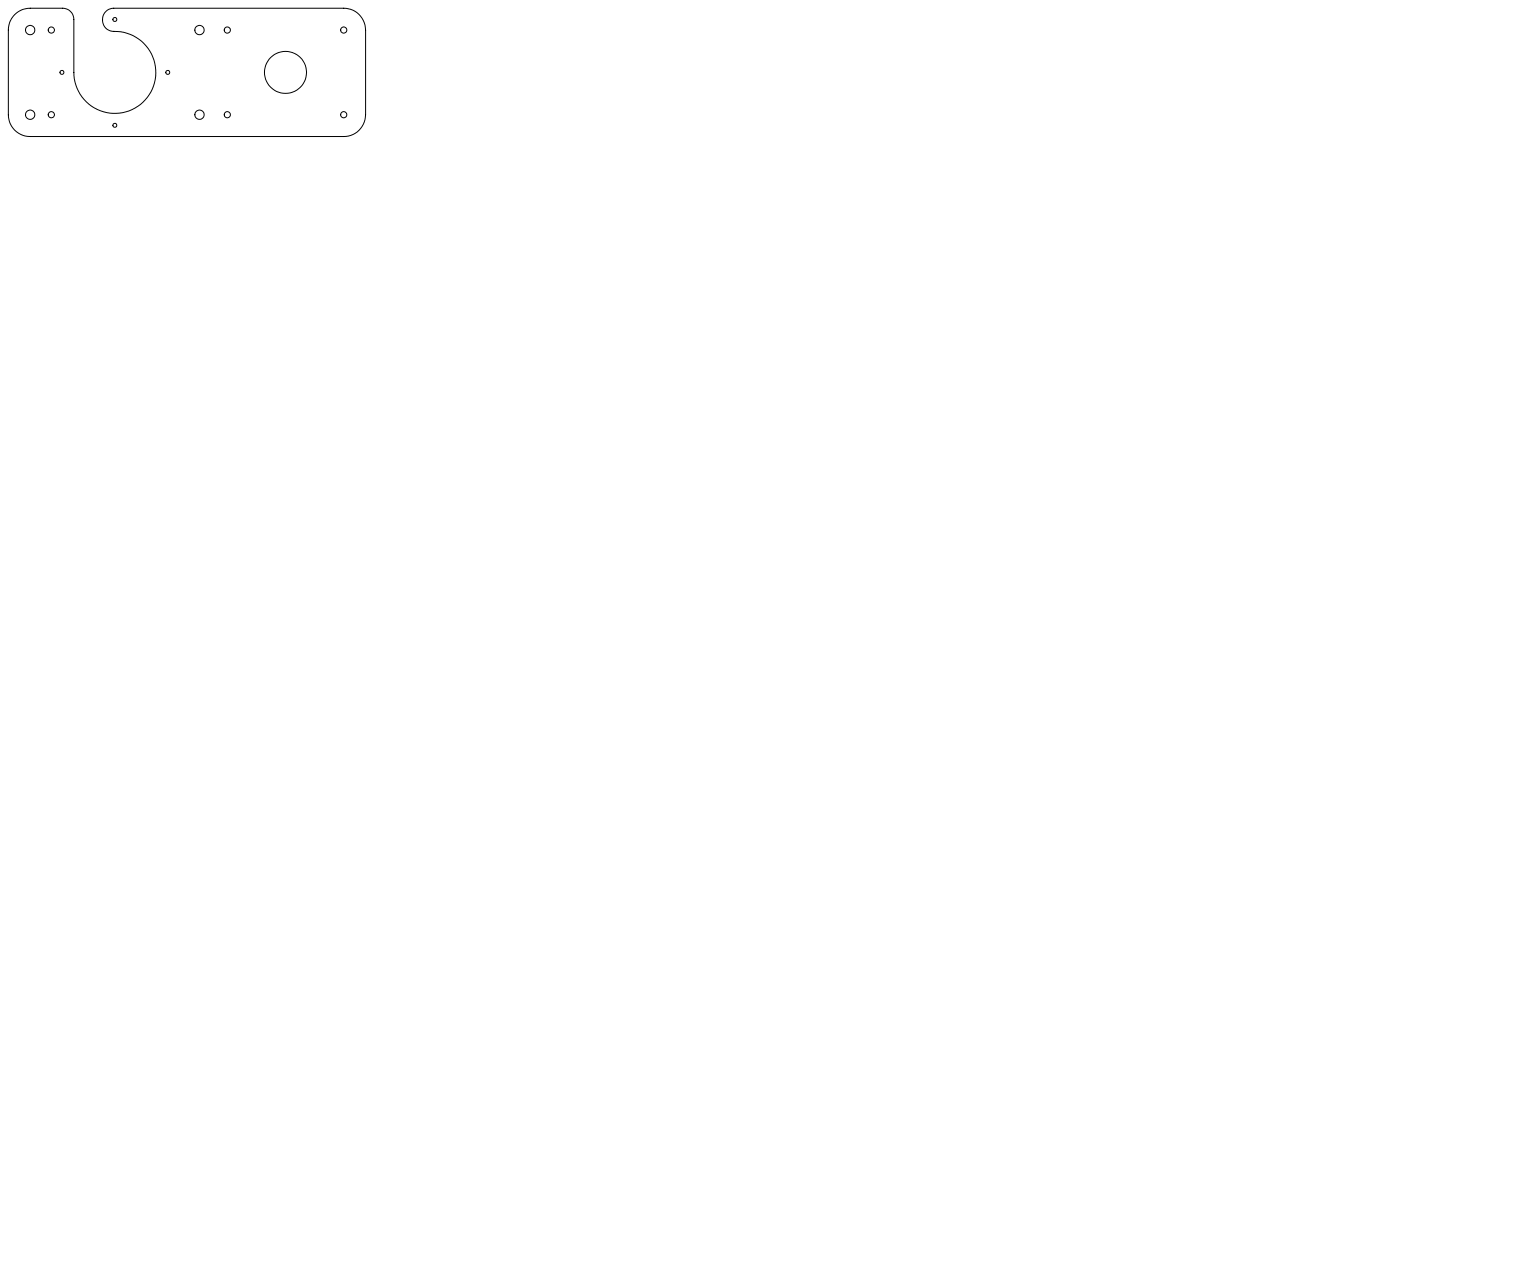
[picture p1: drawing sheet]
<svg xmlns="http://www.w3.org/2000/svg" width="457mm" height="381mm" viewBox="0 0 457 381" stroke-linecap="round" stroke-linejoin="round" font-family="sans-serif">
<g fill="none" stroke="#000" stroke-width=".3">
<path d="M4.4 4.4l1.8-1.3 2.1-.6h10.5a3.4 3.4 0 0 1 3.4 3.4v15.8a12.3 12.3 0 0 0 12.6 12.3 12.3 12.3 0 0 0 12-12.9 12.3 12.3 0 0 0-13.1-11.7 3.5 3.5 0 0 1-2.9-3.7 3.5 3.5 0 0 1 3.3-3.2h69a6.6 6.6 0 0 1 6.6 6.5v25.4a6.6 6.6 0 0 1-6.6 6.6h-94a6.5 6.5 0 0 1-6.6-6.6v-26.1l.6-2.1z"/>
<circle cx="9.1" cy="9" r="1.4"/>
<circle cx="15.4" cy="9" r=".93"/>
<circle cx="34.5" cy="5.8" r=".6"/>
<circle cx="59.9" cy="9" r="1.4"/>
<circle cx="68.2" cy="9" r=".92"/>
<circle cx="103.1" cy="9" r=".92"/>
<circle cx="9.1" cy="34.4" r="1.4"/>
<circle cx="15.4" cy="34.4" r=".93"/>
<circle cx="18.6" cy="21.7" r=".6"/>
<circle cx="34.5" cy="37.6" r=".6"/>
<circle cx="50.3" cy="21.7" r=".6"/>
<circle cx="59.9" cy="34.4" r="1.4"/>
<circle cx="68.2" cy="34.4" r=".92"/>
<circle cx="85.7" cy="21.7" r="6.3"/>
<circle cx="103.1" cy="34.4" r=".92"/>
</g>
</svg>
